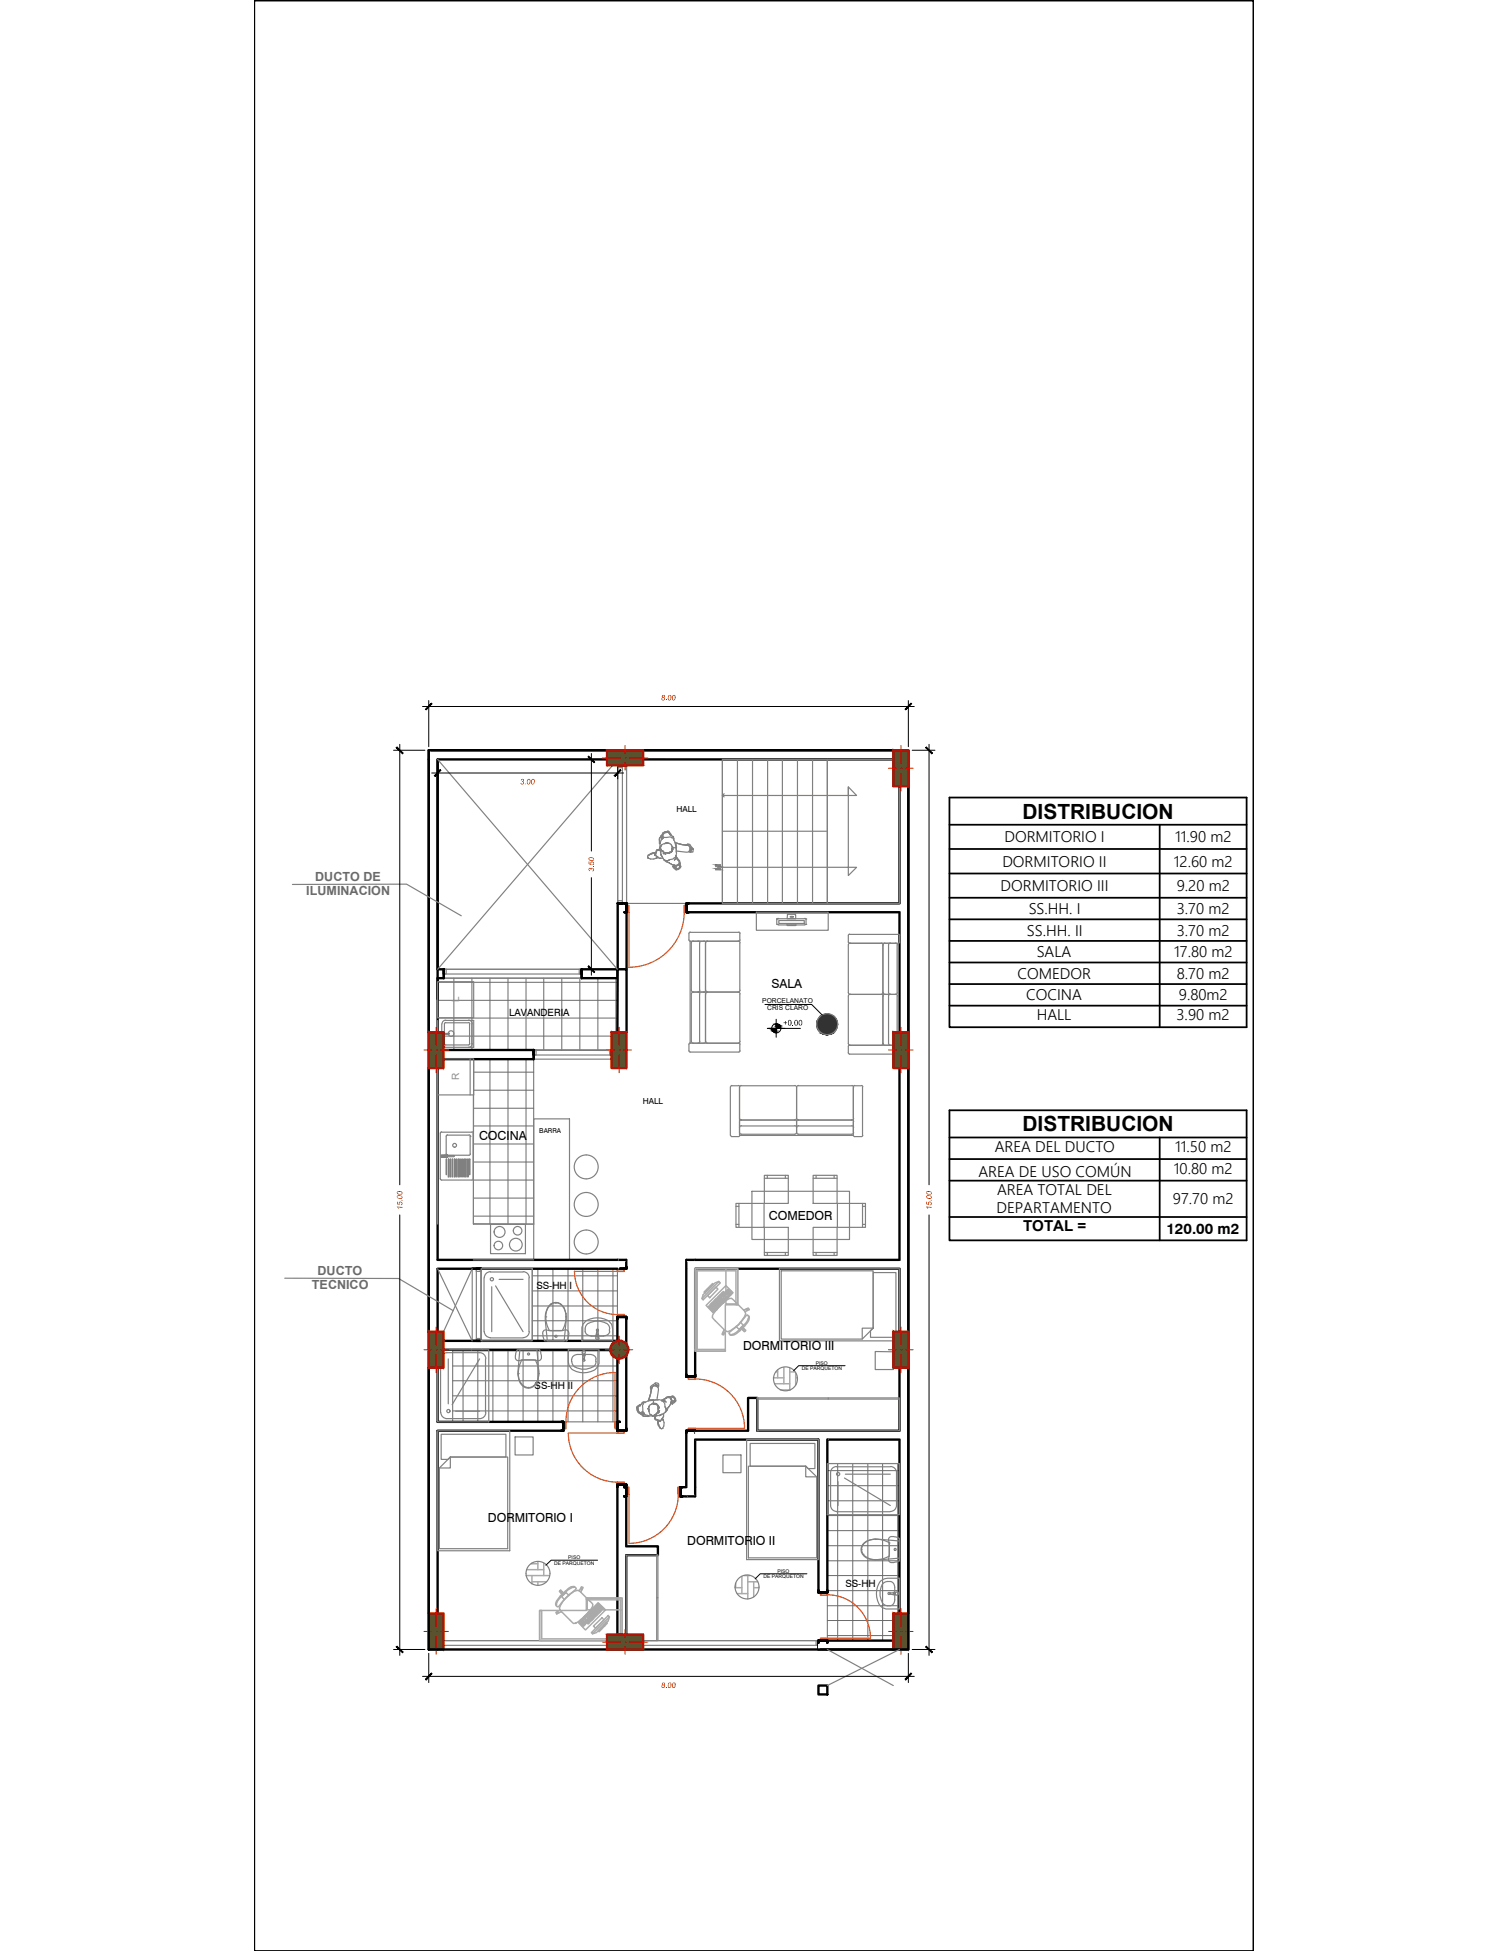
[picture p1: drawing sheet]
<svg xmlns="http://www.w3.org/2000/svg" width="216mm" height="279mm" viewBox="0 0 216 279" stroke-linecap="round" stroke-linejoin="round" font-family="sans-serif">
<defs><g id="words">
<g font-size="3">
<text x="146.4" y="117.2">DISTRIBUCION</text>
<text x="146.4" y="162">DISTRIBUCION</text>
</g>
<g font-size="2.2">
<text x="143.5" y="124.1">DORMITORIO II</text>
<text x="143.8" y="120.6">DORMITORIO I</text>
<text x="168.1" y="124.1">12.60 m2</text>
<text x="168.2" y="120.6">11.90 m2</text>
<text x="143.3" y="127.6">DORMITORIO III</text>
<text x="147.3" y="130.9">SS.HH. I</text>
<text x="168.5" y="127.6">9.20 m2</text>
<text x="168.5" y="130.9">3.70 m2</text>
<text x="147" y="134">SS.HH. II</text>
<text x="148.4" y="137.1">SALA</text>
<text x="168.1" y="137.1">17.80 m2</text>
<text x="168.5" y="134">3.70 m2</text>
<text x="145.7" y="140.2">COMEDOR</text>
<text x="146.9" y="143.3">COCINA</text>
<text x="168.5" y="140.2">8.70 m2</text>
<text x="168.8" y="143.3">9.80m2</text>
<text x="148.4" y="146.1">HALL</text>
<text x="168.4" y="146.1">3.90 m2</text>
<text x="142.4" y="165">AREA DEL DUCTO</text>
<text x="168.2" y="165">11.50 m2</text>
<text x="140.1" y="168.5">AREA DE USO COMÚN</text>
<text x="142.7" y="173.7">DEPARTAMENTO</text>
<text x="142.7" y="171.2">AREA TOTAL DEL</text>
<text x="167.9" y="172.5">97.70 m2</text>
<text x="168.1" y="168.1">10.80 m2</text>
<text x="146.5" y="176.4">TOTAL =</text>
</g>
<text font-size="2.1" x="167" y="176.7">120.00 m2</text>
<g font-size="1.8" fill="#6a6a6a">
<text x="43.9" y="128.2">ILUMINACION</text>
<text x="45.1" y="126.2">DUCTO DE</text>
<text x="44.7" y="184.7">TECNICO</text>
<text x="45.5" y="182.6">DUCTO</text>
</g>
<g font-size="1.8">
<text x="110.4" y="141.5">SALA</text>
<text x="68.6" y="163.2">COCINA</text>
<text x="110.1" y="174.7">COMEDOR</text>
<text x="106.4" y="193.3">DORMITORIO III</text>
<text x="69.8" y="218">DORMITORIO I</text>
<text x="98.4" y="221.2">DORMITORIO II</text>
</g>
<g font-size="1.4" fill="#55f">
<text x="65.7" y="143.5" transform="rotate(-90 65.7 143.5)">L</text>
<text x="65.7" y="154.7" transform="rotate(-90 65.7 154.7)">R</text>
</g>
<g font-size="1.4">
<text x="72.9" y="145.5">LAVANDERIA</text>
<text x="76.8" y="184.5">SS-HH I</text>
<text x="76.5" y="199">SS-HH II</text>
<text x="121" y="227.2">SS-HH</text>
</g>
<g font-size="1.2" fill="#f00">
<text x="94.6" y="100.3">8.00</text>
<text x="74.5" y="112.3">3.00</text>
<text x="85" y="124.8" transform="rotate(-90 85 124.8)">3.50</text>
<text x="57.6" y="173.3" transform="rotate(-90 57.6 173.3)">15.00</text>
<text x="133.4" y="173.3" transform="rotate(-90 133.4 173.3)">15.00</text>
<text x="94.6" y="241.7">8.00</text>
</g>
<g font-size="1.2">
<text x="96.9" y="116.3">HALL</text>
<text x="112.1" y="146.9">+0.00</text>
<text x="92" y="158.1">HALL</text>
</g>
<g font-size="1">
<text x="109.1" y="143.6">PORCELANATO</text>
<text x="109.9" y="144.7">CRIS CLARO</text>
<text x="77.2" y="162.2">BARRA</text>
</g>
<g font-size=".7">
<text x="114.8" y="196.2">DE PARQUETON</text>
<text x="116.8" y="195.4">PISO</text>
<text x="79.3" y="224.1">DE PARQUETON</text>
<text x="81.4" y="223.3">PISO</text>
<text x="109.3" y="226">DE PARQUETON</text>
<text x="111.3" y="225.2">PISO</text>
</g>
</g></defs>
<!-- layer: Dibujo 2D - General -->
<path d="M62.7 150.4l25.7 .1M67.8 175.3h8.6M76.2 181.7h12.2M88.4 193.3l-23.6 .1M128.8 209.6l-.1 25.4" fill="none" stroke="#fff" stroke-width=".14"/>
<g fill="#fff" stroke="#fff" stroke-width=".14">
<path d="M67.8 151.7h8.6l-8.6 23.6zM76.4 151.7l-8.6 23.6h8.6z"/>
<path d="M62.7 140.1h25.7l-25.7 10.3zM62.7 150.4l25.7 .1v-10.4z"/>
<path d="M118.4 209.6v25.4l10.4-25.4zM128.8 209.6l-.1 25.4h-10.3z"/>
<path d="M76.2 192l12.2-10.3v10.3zM76.2 181.7v10.3l12.2-10.3z"/>
<path d="M64.8 203.6l23.6-10.3v10.3zM64.8 193.4v10.2l23.6-10.3z"/>
</g>
<g fill="none" stroke="#dbdbdb" stroke-width=".14">
<path d="M62.7 150.4h.1M62.7 140.1h.1M67.8 151.7h.1M76.4 151.7h.1M88.4 150.5h.1M88.4 140.1h.1M67.8 175.3h.1M76.4 175.3h.1M64.8 193.4h.1M76.2 181.7h.1M76.2 192h.1M88.4 181.7h.1"/>
<path d="M88.4 192h.1M88.4 193.3h.1M64.8 203.6h.1M88.4 203.6h.1M118.4 209.6h.1M128.8 209.6h.1M118.4 235h.1M128.7 235h.1"/>
</g>
<g fill="none" stroke="#6a6a6a" stroke-width=".14">
<path d="M89.7 108.8h13.7v20.6h-13.7zM62.7 140.1h25.7v10.4l-25.7-.1zM62.7 140.7h25.7M62.7 143.3h25.7M62.7 145.8h25.7M62.7 148.4h25.7M65 140.1v10.3M67.6 140.1v10.3M67.8 151.7h8.6v23.6h-8.6zM67.8 153.5h8.6M67.8 156.1h8.6M67.8 158.7h8.6"/>
<path d="M70.1 140.1v10.3M70.1 151.7v23.6M72.7 140.1v10.3M72.7 151.7v23.6M75.3 140.1v10.3M75.3 151.7v23.6M77.9 140.1v10.3M80.4 140.1v10.4M83 140.1v10.4M85.6 140.1v10.4M88.2 140.1v10.4M67.8 166.4h8.6"/>
<path d="M67.8 169h8.6M67.8 171.6h8.6M67.8 174.2h8.6M67.8 161.2h8.6M67.8 163.8h8.6M64.8 193.4l23.6-.1v10.3h-23.6zM64.8 193.5h23.6M64.8 195.6h23.6M64.8 197.7h23.6M64.8 199.9h23.6M66.3 193.4v10.2M68.4 193.4v10.2"/>
<path d="M70.6 193.3v10.3M72.7 193.3v10.3M74.9 193.3v10.3M76.2 181.7h12.2v10.3h-12.2zM76.2 182.7h12.2M76.2 184.9h12.2M76.2 187h12.2M76.2 189.1h12.2M76.2 191.3h12.2M77 181.7v10.3M77 193.3v10.3M79.2 181.7v10.3"/>
<path d="M79.2 193.3v10.3M81.3 181.7v10.3M81.3 193.3v10.3M83.4 181.7v10.3M83.4 193.3v10.3M85.6 181.7v10.3M85.6 193.3v10.3M87.8 181.7v10.3M87.8 193.3v10.3M64.8 202.1h23.6M118.4 209.6h10.4l-.1 25.4h-10.3zM118.4 210.6h10.4"/>
<path d="M118.4 212.8h10.4M118.4 214.9h10.3M118.4 217h10.3M118.4 219.2h10.3M119.9 209.6v25.4M122.1 209.6v25.4M124.2 209.6v25.4M126.4 209.6v25.4M128.5 209.6v25.4M118.4 221.4h10.3M118.4 223.5h10.3M118.4 225.6h10.3"/>
<path d="M118.4 227.8h10.3M118.4 230h10.3M118.4 232.1h10.3M118.4 234.2h10.3"/>
</g>
<g fill="#666" stroke="#666" stroke-width=".14">
<path d="M102.4 123.9l.7 .1v-.1zM102.4 123.9l.7 .1h-.7z"/>
<path d="M102.4 124.4l.7 .1v-.1zM102.4 124.4l.7 .1h-.7z"/>
</g>
<g fill="none" stroke="#808080" stroke-width=".17">
<path d="M62.7 108.8l25.7 30M88.4 108.8l-25.7 30M103.4 119v10.4h15v-20.6h-15v10.2h15M103.4 113.9l.3 .2M103.7 113.7l-.3 .2h19.2l-1.1-1.2v1.2M105.6 108.8v20.6M107.7 108.8v20.6M109.9 108.8v20.6M112 108.8v20.6M114.2 108.8v20.6M116.3 108.8v20.6M118.4 108.8h10.4v20.6h-10.4z"/>
<path d="M121.5 112.7v12.7l1.1-1.2h-19.9M41.9 126.7l16.3-.1 7.8 4.5M102.4 123.9h.7v.1h-.7zM102.4 124.4h.7v.1h-.7zM40.8 183l16.3 .1 7.8 4.6M62.7 181.7l4.9 10.3M67.6 181.7l-4.1 9M118.4 236.2l9.5 5.2M128.8 236.2l-10.4 5.2"/>
<circle cx="118.4" cy="146.7" r="1.5"/>
<circle cx="112.5" cy="197.5" r="1.71"/>
<circle cx="77" cy="225.3" r="1.71"/>
<circle cx="107" cy="227.3" r="1.71"/>
</g>
<g fill="#333" stroke="#333" stroke-width=".14">
<path d="M118 148.1h.8l-.3 .1z"/>
<path d="M118.1 145.2h.6zM118.1 145.2h.6zM118.1 145.2h.6z"/>
<path d="M118.1 145.2l.9 .1zM117.9 145.3l.2-.1 .9 .1zM117.9 145.3h1.1zM117.9 145.3h1.1z"/>
<path d="M117.9 145.3l1.4 .2-.3-.2zM117.6 145.5l.3-.2 1.4 .2zM117.6 145.5h1.7zM117.6 145.5h1.7z"/>
<path d="M117.6 145.5l1.9 .1-.2-.1zM117.3 145.6l.3-.1 1.9 .1zM117.3 145.6h2.2zM117.3 145.6h2.2z"/>
<path d="M117.3 145.6l2.4 .3-.2-.3zM117.3 145.6l2.4 .3h-2.5zM117.2 145.9h2.5zM117.2 145.9h2.5z"/>
<path d="M117.2 145.9l2.6 .2-.1-.2zM117.2 145.9l2.6 .2h-2.8zM117 146.1h2.8zM117 146.1h2.8z"/>
<path d="M117 146.1l2.9 .3-.1-.3zM117 146.1l2.9 .3h-3zM116.9 146.4h3zM116.9 146.4h3z"/>
<path d="M116.9 146.4l3 .3v-.3zM116.9 146.4l3 .3h-3zM116.9 146.7h3zM116.9 146.7h3z"/>
<path d="M116.9 146.7l3 .3v-.3zM116.9 146.7l3 .3h-3zM116.9 147h3zM116.9 147h3z"/>
<path d="M116.9 147l2.9 .2 .1-.2zM116.9 147l2.9 .2h-2.8zM117 147.2h2.8zM117 147.2h2.8z"/>
<path d="M117 147.2l2.7 .3 .1-.3zM117 147.2l2.7 .3h-2.6zM117.1 147.5h2.6zM117.1 147.5h2.6z"/>
<path d="M117.1 147.5l2.4 .2 .2-.2zM117.1 147.5l2.4 .2h-2.2zM117.3 147.7h2.2zM117.3 147.7h2.2z"/>
<path d="M117.3 147.7l2 .2 .2-.2zM117.3 147.7l2 .2h-1.8zM117.5 147.9h1.8zM117.5 147.9h1.8z"/>
<path d="M117.5 147.9l1.6 .1 .2-.1zM117.5 147.9l1.6 .1h-1.4zM117.7 148h1.4zM117.7 148h1.4z"/>
<path d="M117.7 148l1.1 .1 .3-.1zM117.7 148l1.1 .1zM118 148.1h.8zM118 148.1h.8z"/>
<path d="M118.3 148.2h.2zM118 148.1l.5 .1z"/>
</g>
<g fill="none" stroke="#aaa" stroke-width=".21">
<path d="M110.7 197.3h1.5M110.9 198.2h2.2M111.1 196.5h.2M111.3 196.2v1.1M111.7 199.1h1.5M112.2 195.8v2.4M113.1 196.5h.7M113.1 195.9v3.2M113.9 197.3h.2M113.9 196.7v1.6M75.3 225.6h3.4M75.4 224.8h2.5"/>
<path d="M76.1 223.9h.9M76.2 226.5h2M76.2 223.9h.1M76.2 225.6v1.2M77 223.6v1.2M77 226.5v.5M77.9 223.9v1.7M105.2 227.4h1M105.3 226.7v.7M105.5 228.2h1.6M106.2 225.8v2.4M106.6 225.6h.8"/>
<path d="M107.1 226.5h1.4M107.1 225.6v3.4M107.9 227.4h.7M107.9 226.5v2.2"/>
</g>
<path d="M76.4 160.2h5.1v20.2h-5.1z" fill="none" stroke="#808080" stroke-width=".17"/>
<!-- layer: Estructura - Carga -->
<g fill="none" stroke="#fff" stroke-width=".14">
<path d="M61.4 108.8v39M62.7 107.4v1.4M92.1 107.4v1.4M128.8 112.6h1.2M83.3 138.8h5.1M88.4 138.8h1.3M98.3 129.4v1.2M61.4 153h1.3M62.7 140.1h.8M63.5 151.7h12.9M88.4 147.8h1.3M128.8 153v37.7"/>
<path d="M61.4 195.9h1.3M62.7 180.4h25.7M63.5 192h4.1M67.6 193.3h1.3M88.4 188.6v3.4h-19.5M88.4 194.6v10.3M98.3 181.7h30.5M128.8 195.9h1.2M62.7 203.6v1.3M88.4 212.6h1.3M97.4 213v1.3M98.3 213h1.2"/>
<path d="M99.5 206.2h29.3M108.4 200.2v4.7M89.7 222.7h4.5M117.2 228h1.2M118.4 235v1.2M118.4 241.4v1.3"/>
</g>
<g fill="#fff" stroke="#fff" stroke-width=".14">
<path d="M61.4 107.4h1.3v1.4z"/>
<path d="M61.4 107.4l1.3 1.4h-1.3z"/>
<path d="M89.7 180.4v1.3h-1.3z"/>
<path d="M89.7 194v10.9z"/>
<path d="M88.4 180.4h1.3l-1.3 1.3z"/>
<path d="M68.9 192h19.5l-19.5 1.3z"/>
<path d="M98.3 180.4l1.2 1.3h-1.2z"/>
<path d="M98.3 213h1.2v1.3z"/>
<path d="M98.3 213l1.2 1.3h-1.2z"/>
<path d="M98.3 180.4h1.2v1.3z"/>
<path d="M117.2 236.2l1.2-1.2v1.2z"/>
<path d="M117.2 235h1.2l-1.2 1.2z"/>
<path d="M128.8 153h1.2v37.7zM128.8 153v37.7h1.2z"/>
<path d="M130 112.6v35.2h-1.2zM128.8 112.6v35.2l1.2-35.2z"/>
<path d="M130 195.9v35.2h-1.2zM128.8 195.9v35.2l1.2-35.2z"/>
<path d="M62.7 107.4h24.2v1.4zM62.7 107.4v1.4h24.2z"/>
<path d="M92.1 107.4h35.8v1.4zM92.1 107.4v1.4h35.8z"/>
<path d="M61.4 108.8h1.3v39zM61.4 108.8v39h1.3z"/>
<path d="M62.7 195.9v35.2h-1.3zM61.4 195.9v35.2l1.3-35.2z"/>
<path d="M62.7 153v37.7h-1.3zM61.4 153v37.7l1.3-37.7z"/>
<path d="M63.5 150.4h12.9l-12.9 1.3zM63.5 151.7h12.9v-1.3z"/>
<path d="M88.4 129.4h1.3l-1.3 9.4zM89.7 129.4l-1.3 9.4h1.3z"/>
<path d="M89.7 188.6l-.8 3.4h-.5zM88.4 188.6v3.4l1.3-3.4z"/>
<path d="M89.7 188.6l-.8 3.4 .4 .2zM89.7 188.6l-.1 3.9-.3-.3zM89.7 188.6v4z"/>
<path d="M89.7 212.6v21.5h-1.3zM88.4 212.6v21.5l1.3-21.5z"/>
<path d="M88.4 194.6h.5l-.5 10.3zM88.9 194.6l-.5 10.3h1.3z"/>
<path d="M88.9 194.6l.8 10.3-.4-10.5zM89.3 194.4l.3-.3 .1 10.8z"/>
<path d="M62.7 138.8h.8l-.8 1.3zM63.5 138.8l-.8 1.3h.8z"/>
<path d="M83.3 140.1l5.1-1.3v1.3zM83.3 138.8v1.3l5.1-1.3z"/>
<path d="M98.3 129.4h30.5v1.2zM98.3 129.4v1.2h30.5z"/>
<path d="M68.9 193.3l18.7-.8-.2 .4zM68.9 193.3h18.4l.1-.4z"/>
<path d="M68.9 193.3l19.5-1.3-.4 .2zM68.9 193.3l18.7-.8 .4-.3z"/>
<path d="M63.5 193.3l4.1-1.3v1.3zM63.5 192v1.3l4.1-1.3z"/>
<path d="M62.7 181.7l25.7-1.3v1.3zM62.7 180.4v1.3l25.7-1.3z"/>
<path d="M88.4 138.8h1.3l-1.3 9zM89.7 138.8l-1.3 9h1.3z"/>
<path d="M99.5 181.7v15.4h-1.2zM98.3 181.7v15.4l1.2-15.4z"/>
<path d="M98.3 204.9h1.2l-1.2 8.1zM99.5 204.9l-1.2 8.1h1.2z"/>
<path d="M99.5 180.4h29.3l-29.3 1.3zM99.5 181.7h29.3v-1.3z"/>
<path d="M117.2 241.4l1.2 1.3h-1.2zM117.2 241.4l1.2 1.3v-1.3z"/>
<path d="M118.4 235h9.5v1.2zM118.4 235v1.2h9.5z"/>
<path d="M67.6 192h1.3l-1.3 1.3zM68.9 192l-1.3 1.3h1.3z"/>
<path d="M99.5 204.9h29.3l-29.3 1.3zM99.5 206.2h29.3v-1.3z"/>
<path d="M62.7 203.6h17.9v1.3zM62.7 203.6v1.3h17.9z"/>
<path d="M97.4 213h.9v1.3zM97.4 213v1.3h.9z"/>
<path d="M117.2 206.2h1.2l-1.2 21.8zM118.4 206.2l-1.2 21.8h1.2z"/>
<path d="M107.1 200.2l1.3 4.7h-1.3zM107.1 200.2l1.3 4.7v-4.7z"/>
<path d="M89.7 221.4h4.5l-4.5 1.3zM89.7 222.7h4.5v-1.3z"/>
</g>
<g fill="none" stroke="#dbdbdb" stroke-width=".14">
<path d="M61.4 107.4h.1M61.4 108.8h.1M62.7 107.4h.1M62.7 108.8h.1M86.9 108.8h.1M86.9 107.4h.1M92.1 107.4h.1M92.1 108.8h.1M127.9 108.8h.1M127.9 107.4h.1M128.8 112.6h.1M130 112.6h.1"/>
<path d="M62.7 138.8h.1M63.5 138.8h.1M83.3 138.8h.1M88.4 138.8h.1M88.4 129.4h.1M89.7 138.8h.1M89.7 129.4h.1M98.3 129.4h.1M98.3 130.6h.1M128.8 130.6h.1M128.8 129.4h.1M61.4 147.8h.1"/>
<path d="M61.4 153h.1M62.7 147.8h.1M62.7 153h.1M62.7 140.1h.1M63.5 151.7h.1M63.5 150.4h.1M63.5 140.1h.1M76.4 151.7h.1M76.4 150.4h.1M83.3 140.1h.1M88.4 140.1h.1M88.4 147.8h.1"/>
<path d="M89.7 147.8h.1M128.8 153h.1M128.8 147.8h.1M130 153h.1M130 147.8h.1M61.4 195.9h.1M61.4 190.7h.1M62.7 195.9h.1M62.7 190.7h.1M62.7 180.4h.1M62.7 181.7h.1M63.5 192h.1"/>
<path d="M63.5 193.3h.1M67.6 192h.1M67.6 193.3h.1M68.9 192h.1M68.9 193.3h.1M87.3 193.3h.1M87.4 192.9h.1M87.6 192.5h.1M88 192.2h.1M88.4 181.7h.1M88.4 188.6h.1M88.4 192h.1"/>
<path d="M88.4 194.6h.1M88.4 180.4h.1M88.9 192h.1M88.9 194.6h.1M89.3 192.2h.1M89.3 194.4h.1M89.6 192.5h.1M89.6 194.1h.1M89.7 181.7h.1M89.7 180.4h.1M89.7 188.6h.1M89.7 192.6h.1"/>
<path d="M89.7 194h.1M98.3 180.4h.1M98.3 181.7h.1M98.3 197.1h.1M99.5 181.7h.1M99.5 197.1h.1M99.5 180.4h.1M128.8 190.7h.1M128.8 195.9h.1M128.8 181.7h.1M128.8 180.4h.1M130 190.7h.1"/>
<path d="M130 195.9h.1M62.7 203.6h.1M62.7 204.9h.1M80.6 204.9h.1M80.6 203.6h.1M88.4 212.6h.1M88.4 204.9h.1M89.7 212.6h.1M89.7 204.9h.1M97.4 213h.1M97.4 214.3h.1M98.3 213h.1"/>
<path d="M98.3 204.9h.1M98.3 214.3h.1M99.5 213h.1M99.5 204.9h.1M99.5 214.3h.1M99.5 206.2h.1M107.1 200.2h.1M107.1 204.9h.1M108.4 204.9h.1M108.4 200.2h.1M117.2 206.2h.1M118.4 206.2h.1"/>
<path d="M128.8 206.2h.1M128.8 204.9h.1M61.4 231.1h.1M62.7 231.1h.1M88.4 234.1h.1M89.7 234.1h.1M89.7 222.7h.1M89.7 221.4h.1M94.2 222.7h.1M94.2 221.4h.1M117.2 236.2h.1M117.2 235h.1"/>
<path d="M117.2 228h.1M118.4 235h.1M118.4 236.2h.1M118.4 228h.1M127.9 236.2h.1M127.9 235h.1M128.8 231.1h.1M130 231.1h.1M117.2 241.4h.1M117.2 242.7h.1M118.4 242.7h.1M118.4 241.4h.1"/>
</g>
<g fill="none" stroke="#000" stroke-width=".34">
<path d="M86.9 108.8h-24.2v30h.8v1.3h-.8v7.7M86.9 107.4h-25.5v40.4M88.4 109.6h1.3M92.1 107.4h35.8M92.1 108.8h35.8M128.8 112.6v16.8h-30.5M130 112.6v35.2M83.3 138.8h5.1v1.3h-5.1zM89.4 129.4h.3v1.2h-.3M89.7 129.4h-1.3v9.4h1.3v-8.2M98.3 130.6h30.5v17.2M98.6 129.4h-.3v1.2h.3"/>
<path d="M61.4 153v37.7M62.7 153v27.4h27v1.3M63.5 150.4h12.9v1.3h-12.9M87.6 150.4v1.3M88.4 147.8v-9h1.3v9M128.8 153v27.4h-30.5v16.7M130 153v37.7M61.4 195.9v35.2M62.7 195.9v7.7h17.9M63.5 193.3h23.8M67.6 181.7h1.3M88.4 181.4v.3h1.3v-.3"/>
<path d="M88.4 188.9v-.3h1.3v.3M88.4 188.6v3.4h-24.9M88.4 181.7h-25.7v9M88.4 194.6v9M89.7 188.6v4M89.7 194v10.9M98.3 196.9v.2h1.2v-.2M128.8 195.9v9h-20.4v-4.7h-1.3v4.7h-7.6M128.8 190.7v-9h-29.3v15.4M130 195.9v35.2M80.3 203.6h.3v1.3h-.3M80.6 204.9h-17.9v26.2"/>
<path d="M88.4 204.6v.3h1.3v-.3M88.4 212.9v-.3h1.3v.3M88.4 212.6v21.5M88.7 203.6h-.3v1.3h.3M89.4 213h.3v1.3h-.3M89.7 214.3v7.1h4.5v1.3h-4.5v11.4M89.7 212.6v.4M97.4 214.3h2.1v-8.1h17.7v21.8M97.7 213h-.3v1.3h.3M98.3 205.2v-.3h1.2v.3M98.3 204.9v8.1h-.9M62.7 235v1.2"/>
<path d="M117.2 235v1.2h10.7v-1.2h-9.5v1.2M117.2 235.2v-.2h1.2v.2M117.2 227.8v.2h1.2v-.2M118.4 228v-21.8h10.4v24.9M117.2 241.4h1.2v1.3h-1.2z"/>
</g>
<g fill="none" stroke="#808080" stroke-width=".17">
<path d="M88.4 109.6h.7v.3h-.7zM88.4 109.6v19.8M89.1 109.6v19.8M89.7 109.6v19.8M63.5 138.8h.4v.7h-.4zM63.5 138.8h19.8M63.5 139.5h19.8M82.9 138.8h.4v.7h-.4zM88.4 129h.7v.4h-.7zM63.5 140.1h19.8M76.4 150.4h.4v.7h-.4zM76.4 150.4h11.2"/>
<path d="M76.4 151.7h11.2M76.4 151.1h11.2M87.3 150.4h.3v.7h-.3zM67.6 181.7v10.3M68.2 181.7h.7v.4h-.7zM68.2 191.7h.7v.3h-.7zM68.2 181.7v10.3M68.9 181.7v10.3M62.7 235h.3v.6h-.3zM62.7 235h54.5M62.7 236.2h54.5M62.7 235.6h54.5"/>
<path d="M116.8 235h.4v.6h-.4zM118.4 235h.4v.6h-.4zM118.4 235h9.5M118.4 236.2h9.5M118.4 235.6h9.5M127.6 235h.3v.6h-.3z"/>
</g>
<path d="M88.6 109.6l-.2 .2M89.1 109.7l-.2 .2M82.9 139.2l.3 .3M83.1 138.8l.2 .1M76.4 150.8l.2 .3M76.5 150.4l.3 .2M68.2 182v.1M68.5 181.7l.3 .4M68.7 191.7l.2 .1M62.7 235l.3 .3M118.4 235.1l.4 .3M127.6 235.1l.3 .3" fill="none" stroke="#fc9" stroke-width=".14"/>
<path d="M89.1 109.6h-.7h1.3M63.5 139.5v-.7v1.3M83.3 139.5v-.7v1.3M89.1 129.4h-.7h1.3M76.4 151.1v-.7v1.3M87.6 151.1v-.7v1.3M67.6 192h1.3h-.7M67.6 181.7h1.3h-.7M62.7 235.6v-.6v1.2M117.2 235.6v-.6v1.2M118.4 235.6v-.6v1.2M127.9 235.6v-.6v1.2" fill="none" stroke="#000" stroke-width=".34"/>
<g fill="none" stroke="#f60" stroke-width=".17">
<path d="M90 130.6v8M98 130.6a7.9 7.9 0 0 1-7.9 7.9M82.2 182.1h6.2M82.3 182.1a6.2 6.2 0 0 0 6.1 6.2M88.1 196.6v7M88.1 196.6a7 7 0 0 0-7.1 7M99.5 197.5a7 7 0 0 1 7.1 7M81.4 205.2h7M81.4 205.2a7 7 0 0 0 7 7.1M97.1 214a7 7 0 0 1-7 7l-.1-7M99.5 204.6h7.1M118.4 234.6h6.2"/>
<path d="M118.5 228.4a6.2 6.2 0 0 1 6.1 6.2"/>
</g>
<g fill="none" stroke="#f60" stroke-width=".21">
<path d="M89.7 129.7h.3v.9h-.3zM98 129.7h.3v.9h-.3zM88.4 188.3h1v.3h-1zM88.4 181.7h1v.4h-1zM98.6 197.1h.9v.4h-.9zM80.6 203.6h.4v1h-.4zM88.1 203.6h.3v1h-.3zM88.4 212.3h1v.3h-1zM88.4 204.9h1v.3h-1zM89.7 213h.3v1h-.3zM97.1 213h.3v1h-.3zM98.6 204.6h.9v.3h-.9z"/>
<path d="M117.5 228h.9v.4h-.9zM117.5 234.6h.9v.4h-.9z"/>
</g>
<g fill="none" stroke="#000" stroke-width=".34">
<path d="M89.4 129.4h.3v1.2v-1.2zM89.4 130.6h.3h-.3M98.3 129.4v1.2v-1.2h.3zM98.6 130.6h-.3h.3M88.4 188.6h1.3v.3v-.3zM88.4 188.9v-.3v.3M88.4 181.7h1.3v-.3v.3zM88.4 181.4v.3v-.3M98.3 196.9v.2h1.2h-1.2zM99.5 196.9v.2v-.2M80.3 203.6h.3h-.3M80.6 203.6v1.3h-.3h.3z"/>
<path d="M88.4 212.6h1.3v.3v-.3zM88.4 212.9v-.3v.3M88.4 204.9h1.3v-.3v.3zM88.4 204.6v.3v-.3M88.4 203.6v1.3h.3h-.3zM88.7 203.6h-.3h.3M89.4 213h.3h-.3M89.7 213v1.3h-.3h.3zM97.4 213v1.3h.3h-.3zM97.7 213h-.3h.3M98.3 204.9h1.2h-1.2v.3zM99.5 205.2v-.3v.3"/>
<path d="M117.2 227.8v.2h1.2h-1.2zM117.2 235h1.2h-1.2v.2zM118.4 227.8v.2v-.2M118.4 235.2v-.2v.2"/>
</g>
<g fill="#5a512e" stroke="#5a512e" stroke-width=".14">
<path d="M127.9 231.1l2.1 5.1v-5.1zM127.9 231.1l2.1 5.1h-2.1z"/>
<path d="M61.4 231.1l2.1 5.1v-5.1zM61.4 231.1l2.1 5.1h-2.1z"/>
<path d="M88.5 192l.5 .1zM88.3 192.1h.7z"/>
<path d="M88.3 192.1l.9 .1zM88.1 192.2l.2-.1 .9 .1z"/>
<path d="M88.1 192.2l1.3 .1-.2-.1zM87.8 192.3l.3-.1 1.3 .1z"/>
<path d="M87.8 192.3l1.8 .1-.2-.1zM87.8 192.3l1.8 .1h-1.9z"/>
<path d="M87.7 192.4l2 .2-.1-.2zM87.7 192.4l2 .2h-2.2z"/>
<path d="M87.5 192.6l2.3 .2-.1-.2zM87.5 192.6l2.3 .2h-2.4z"/>
<path d="M87.4 192.8l2.5 .3-.1-.3zM87.4 192.8l2.5 .3h-2.5z"/>
<path d="M87.4 193.1l2.5 .2v-.2zM87.4 193.1l2.5 .2h-2.6z"/>
<path d="M87.3 193.3l2.6 .2v-.2zM87.3 193.3l2.6 .2h-2.5z"/>
<path d="M87.4 193.5l2.4 .3 .1-.3zM87.4 193.5l2.4 .3h-2.4z"/>
<path d="M87.4 193.8l2.3 .2 .1-.2zM87.4 193.8l2.3 .2h-2.2z"/>
<path d="M87.5 194l2.1 .2 .1-.2zM87.5 194l2.1 .2h-1.9z"/>
<path d="M87.7 194.2l1.7 .1 .2-.1zM87.7 194.2l1.7 .1h-1.6z"/>
<path d="M87.8 194.3l1.4 .1 .2-.1zM87.8 194.3l1.4 .1h-1.1z"/>
<path d="M88.1 194.4l.9 .1 .2-.1zM88.1 194.4l.9 .1z"/>
<path d="M88.3 194.5h.7zM88.3 194.5l.4 .1z"/>
<path d="M127.9 107.4l2.1 5.2v-5.2zM127.9 107.4l2.1 5.2h-2.1z"/>
<path d="M127.9 190.7l2.1 5.2v-5.2zM127.9 190.7l2.1 5.2h-2.1z"/>
<path d="M61.4 190.7l2.1 5.2v-5.2zM61.4 190.7l2.1 5.2h-2.1z"/>
<path d="M127.9 147.8l2.1 5.2v-5.2zM127.9 147.8l2.1 5.2h-2.1z"/>
<path d="M61.4 147.8l2.1 5.2v-5.2zM61.4 147.8l2.1 5.2h-2.1z"/>
<path d="M86.9 107.4l5.2 2.2v-2.2zM86.9 107.4l5.2 2.2h-5.2z"/>
<path d="M86.9 234.1l5.2 2.1v-2.1zM86.9 234.1l5.2 2.1h-5.2z"/>
<path d="M87.5 147.8l2.2 5.2v-5.2zM87.5 147.8l2.2 5.2h-2.2z"/>
</g>
<g fill="none" stroke="#a80f02" stroke-width=".34">
<path d="M86.9 107.4h5.2v2.2h-5.2zM127.9 107.4h2.1v5.2h-2.1zM61.4 147.8h2.1v5.2h-2.1zM87.5 147.8h2.2v5.2h-2.2zM127.9 147.8h2.1v5.2h-2.1zM61.4 190.7h2.1v5.2h-2.1zM127.9 190.7h2.1v5.2h-2.1zM61.4 231.1h2.1v5.1h-2.1zM86.9 234.1h5.2v2.1h-5.2zM127.9 231.1h2.1v5.1h-2.1z"/>
<circle cx="88.7" cy="193.3" r="1.29"/>
</g>
<g fill="none" stroke="#f00" stroke-width=".14">
<path d="M86.2 108.5h2.6M89.5 108.5h.1M89.5 106.8v1.1M89.5 109.2v1.1M90.2 108.5h2.6M127.2 110h1.1M129 110h.1M129 106.8v2.5M129 110.7v2.6M129.7 110h1M60.7 150.4h1.1M62.4 150.4h.1"/>
<path d="M62.4 147.1v2.6M62.4 151.1v2.5M63.1 150.4h1.1M86.9 150.4h1M88.6 150.4h.1M88.6 147.1v2.6M88.6 151.1v2.5M89.3 150.4h1.1M127.2 150.4h1.1M129 150.4h.1M129 147.1v2.6M129 151.1v2.5"/>
<path d="M129.7 150.4h1M60.7 193.3h1.1M62.4 193.3h.1M62.4 190v2.6M62.4 194v2.6M63.1 193.3h1.1M86.7 193.3h1.2M88.6 193.3h.1M88.6 191.3v1.3M88.6 194v1.3M89.3 193.3h1.3M127.2 193.3h1.1"/>
<path d="M129 193.3h.1M129 190v2.6M129 194v2.6M129.7 193.3h1M60.7 233.6h1.1M62.4 233.6h.1M62.4 230.4v2.6M62.4 234.3v2.6M63.1 233.6h1.1M86.2 235.2h2.6M89.5 235.2h.1M89.5 233.4v1.1"/>
<path d="M89.5 235.8v1.1M90.2 235.2h2.6M127.2 233.6h1.1M129 233.6h.1M129 230.4v2.6M129 234.3v2.6M129.7 233.6h1"/>
</g>
<g fill="none" stroke="#808080" stroke-width=".17">
<path d="M94.6 119.8l-.2 .2v.3v-.3M94.8 119.6l-.2 .3M94.8 119.9v.2l.2-.2 1-.1 .4 .3M94.9 119.9l-.2 .2-.1-.1M95 119.4l-.1 .2M95 119.3l-.2 .2v.4M95 119.7l-.2 .4M95 119.2h.1M95.2 119.3l.5-.1-.5 .1-.3 .2-.1 .5M95.2 119.1h.1M95.6 119.1l-.4 .1h.6l.3 .4M95.6 119l-.5 .2"/>
<path d="M95.7 119.3l.3 .2M95.8 119.2h-.6l-.2 .2M96 119.4l-.4-.4-.5 .2-.2 .1-.1 .4M96 119.6l-.1-.1 .2 .1M96.1 119.6l.3 .3M96.2 119.8h.2v.1M96.4 119.9v.2M92.7 122.7l.1 .2M93.2 122.3l-.4 .2 .2-.1M93.3 122.2h.1M93.5 122.2h.1M93.7 122.1a1.12 1.12 0 0 0-1 .5l.1 .3a1.25 1.25 0 0 0 1.4-.1l-.2 .1 .2-.1"/>
<path d="M93.8 122.4l.1-.2-.1 .2M93.9 122l-.7 .3 .3-.1M94.1 122.8h-.1M94.3 121.7l-.3 .1-.2 .7 .6 .4h.2M94.4 120.5v-.2v.5h.1M94.5 121.5v-.2v.3l-.4 .1h.1M94.5 121.7l-.4 .1-.2 .7 .5 .4h.2M94.5 121.5v.2M94.5 120.8v.5M94.5 121.6v.2h-.3M94.6 121.5v.2M94.6 122l-.1-.3 .2 .8"/>
<path d="M94.6 122.3v.1v-.1M94.6 122.9h.4M94.7 121.7v.1l.4 .3M94.7 122.5l-.1-.1 .2 .3M94.7 121l-.1 .4 .1 .3M94.7 121l-.1 .2zM94.7 122.5l.4 .7 .3 .2M94.7 122.5l.1 .2M94.7 121.8l.2 .1-.2-.1M94.8 120l-.3 .8v-.1M94.9 121.9l.1 .1M94.9 120.1l.1-.2-.2 .2"/>
<path d="M95 122v.2v-.2v.2l.3 .1-.3-.1zM95 122.1h.3M95.1 122.1h.1M95.1 122.1h.4M95.1 123.1l.4 .2M95.2 120.8h.1M95.2 123.2l.2 .2h.1M95.4 120.7l.5 .1h-.1M95.4 120.7l-.7 .3M95.4 120.7h.1M95.4 122.1h.3M95.4 123.3l.1 .1"/>
<path d="M95.5 123.3l.3-.2zM95.5 120.7l-.2 .1M95.5 120.7l-.1 .1M95.5 122.1h.1M95.5 120.7a.63 .63 0 0 1 .7 .8M95.5 120.7h.1M95.5 123.4l.6 .3M95.6 122.1h.1M95.7 120.8h.1M95.7 122.3l.5-.3 .1-.3-.1 .3zM96.1 123.7l.1 .1 .4 .1h-.1M96.1 121.1l.3 .3h.4"/>
<path d="M96.2 121.8v-.1l-.1 .3-.4 .1M96.2 121.6v-.1v.2M96.2 121.7v.1M96.2 121.7h.1M96.3 123.8l.2 .2h.3h-.3M96.3 121.7h.1M96.3 121.3l.1 .1-.1 .3M96.4 123.8v.1M96.4 124l.4 .2M96.4 120.2l.2 .4 .2 .8M96.4 120.1v.2M96.5 124l.1 .3"/>
<path d="M96.6 124.3l.2 .1M96.6 120.7a.91 .91 0 0 1 .2 .8v.5M96.7 120.7l1.9 .4M96.7 122.6l.1 .1M96.7 123v.1M96.8 121.4l.1 .8-.1 .4M96.8 122.7l-.4 .3-.9 .3M96.8 122.7l-.2 .5 .2-.3M96.8 122.5v.3M96.8 122.7v.3M96.8 122.5l.3 .7-.1-.1M96.8 122.5v.1"/>
<path d="M96.8 122.9v.1M96.9 124h.2h-.2M96.9 122.8l.3 .5v.3l-.4 .4h-.4M96.9 122.9h.1M97.1 123.1l.2 .2-.1 .5-.4 .2h-.4M97.2 124.3v.1M97.2 123.8l-.4 .2M97.3 124.2l-.1 .1-.3 .1-.3-.1M97.3 124h.1M97.3 123.5v.7M97.3 124.1h.1M97.4 123.9a.45 .45 0 0 1 0 .5 .45 .45 0 0 1-.5 .1l-.1 .1-.3-.2-.2-.3h.2"/>
<path d="M98.4 121l.2-.1-.3 .1 .1-.1h.3l.3 .4a.45 .45 0 0 1 .1 .7h-.3M98.5 120.9h.1M98.6 121.1l-2-.4 2.1 .5M98.7 121.2l.1 .3-.2 .5-1.8-.1M98.7 121.2a.58 .58 0 0 1 .2 .7M98.8 134.8h6.9M98.8 134.8v14.6h6.9M98.8 133.5h6.9M98.8 133.5l-.2 .2v.9l.2 .2M98.9 121.9v.1h-.3M98.9 121.6v.1v-.1M98.9 121.7v.1v-.1"/>
<path d="M98.9 121.6v.3M99 135v6.8v.1l.3 .2h-.2l-.1 .2M99.2 121.5v.2v-.2M99.3 134.7l-.3 .2v.1M99.9 134.7l.3 .2v.1M100.2 135v6.8M100.8 134.7l.1 .1 .1 .2M101 135v6.8v.1l.3 .2h-.2l-.1 .2M101.3 134.7l-.3 .2v.1M105.7 134.7l.1 .1 .2 .2M105.8 133.5l.2 .2M105.9 133.7v.9"/>
<path d="M105.9 135v6.8M106 134.6l-.2 .2M108.3 130.6h10.3v2.6h-10.3zM111.2 131.6v.8M111.3 132.4h.1M111.3 131.6h.1M111.3 132.4h.2M111.5 132.5h3.7M111.5 131.6h3.7M111.5 131.5l-.2 .1M111.5 131.8h3.6v.4h-3.6zM112.7 132.4l.1 .1h1"/>
<path d="M112.7 130.9h1.2v.7h-1.2zM113.1 131.3h.5zM114 132.4l-.1 .1M115.2 131.5l.2 .1M115.4 132.4h.1M115.4 131.6h.1M115.4 132.4h-.2M115.4 131.6v.8M121.6 135.1h7v14.6h-7M121.6 133.8h7M121.6 133.8l-.1 .2v.9l.1 .2M121.7 135l-.2 .2v.1v6.9"/>
<path d="M126.2 135l.2 .2v.1M126.7 135l-.3 .2v.1v6.9M127.5 135l-.3 .2v.1v6.9M128.2 135l.2 .2 .1 .1M128.4 135.3v6.9M128.6 133.8l.2 .2M128.8 134v.9M128.8 134.9l-.2 .2M62.6 148v.1M62.7 151.6h5.1v5.2h-5.1zM62.7 140.6h5.1v5.2h-5.1zM62.7 146.1v3.9"/>
<path d="M62.7 156.8v18.5M63 147.9h.3v.1h-.3zM63 148.1h.3v.1h-.3zM63.2 146.6v2.9M63.3 149.5l.1 .2 .4 .3M63.6 146.6v2.9l.2 .1M63.8 146.1h4v3.9h-4M63.8 149.6h3.3M63.8 146.5h3.3M63.8 146.1l-.4 .3-.1 .2M63.8 146.4l-.2 .2M64.3 148h-1.7h.4v-.1h-.6v.3h.6v-.1h-.4h1.7"/>
<path d="M64.3 148v.1M67.1 146.1l.2 .1 .3 .4M67.1 146.4l.2 .2M67.2 146.6v2.9M67.3 149.5l-.2 .1M67.3 151.6v5.2M67.6 146.6v2.9M67.6 149.5l-.1 .2-.4 .3M67.8 156.8v18.5h8.6M98.6 150.5l.2 .2h6.9M98.6 149.6v.9M98.8 149.4l-.2 .1"/>
<path d="M99 142.4v6.7M99 149.1l.1 .3h.2M99.2 142.1h1.6M100.2 142.4v6.7M100.2 141.8l-.1 .2-.2 .1h.2l.1 .2M100.2 149.1l-.1 .3h-.2M101 142.4v6.7M101 149.1l.1 .3h.2M101 141.8l-.1 .2-.1 .1h.1l.1 .2M101 149.1l-.1 .3h-.1M101.3 142.1h4.4M104.6 155.7v6.9"/>
<path d="M104.8 155.5h.9M104.8 155.4l-.2 .2M105.7 155.4l.2 .2M105.8 149.4l.2 .1M105.9 155.7v6.9h16.3v-6.9M105.9 142.4v6.7M105.9 149.6v.9M106 141.8l-.2 .2-.1 .1h.1l.2 .2M106 149.1l-.2 .3h-.1M106 150.5l-.2 .2M106.1 155.5h7.6M106.2 155.4l-.3 .2v.1"/>
<path d="M113.8 155.4l.1 .1 .1 .2M114 155.7v4.4M114.3 155.5h7.6M114.3 155.4l-.2 .2-.1 .1M121.5 142.7v6.7M121.5 149.9v.9M121.5 142.1v.2l.2 .1M121.5 149.4l.1 .3h.1M121.5 150.8l.1 .2M121.6 151h7M121.6 149.6l-.1 .2M121.7 142.4l-.2 .1v.1"/>
<path d="M121.9 155.4l.2 .1 .1 .2M122.3 155.5h1M122.4 155.4l-.2 .2M123.3 155.4l.2 .2M123.5 155.7v6.9M126.2 142.4l.2 .1v.1M126.4 142.7v6.7M126.4 142.1v.2l.3 .1h1.5M126.4 149.4l.1 .3h.2M126.4 142.1l-.1 .3h-.1h-4.5M126.4 149.4l-.1 .3h-.1M126.7 142.4l-.3 .1v.1"/>
<path d="M127.2 142.7v6.7M127.2 142.1v.2l.3 .1M127.2 149.4l.1 .3h.2M127.5 142.4l-.3 .1v.1M128.2 142.4l.2 .1 .1 .1M128.4 142.7v6.7M128.5 142.1l-.1 .2-.2 .1M128.5 149.4l-.1 .2-.2 .1M128.6 149.6l.2 .2M128.8 149.9v.9M128.8 150.8l-.2 .2M63 162.3v6.5"/>
<path d="M63 168.8l.2 .2h4.4l.2-.2M63.2 162.1h4.4M63.2 162.1l-.2 .2M63.3 165.5v.1M63.8 165.4h.3v.1h-.3zM63.8 165.7h.3h-.3zM63.9 166v2.2zM64.1 162.6h3M64.1 162.5l-.2 .2v2.5l.2 .2M64.2 166v2.6zM64.4 166l.1 2.6zM64.7 166l.1 2.6z"/>
<path d="M65 165.6v-.1h-1.7h.4v-.1h-.5v.3h.5h-.4h1.7M65 166l.1 2.6zM65.3 166v2.6zM65.6 166v2.6zM65.8 166l.1 2.6zM66.1 166l.1 2.6zM66.4 166l.1 2.6zM66.7 166v2.6zM67 166v2.6zM67.2 162.5l.2 .2M67.2 166l.1 2.2zM67.3 162.7v2.6"/>
<path d="M67.4 165.2l-.2 .2h-3.1M67.6 162.1l.2 .2M67.7 162.3v6.5M70.2 175.3h5v4.2h-5zM104.6 162.6l.2 .2M104.8 162.8h.9M105.4 172.3h4v3.5h-4zM105.4 172.8h.4M105.4 175.3h.4M105.8 172.3v3.5M105.9 160.1l.1 .3h.2M105.9 162.2l.1 .2h.2"/>
<path d="M105.9 162.6l-.2 .2M106.1 160.4h7.6M106.1 162.4h7.6M106.1 161.2h7.6M106.2 160.4l-.3 .1v.1M106.2 161.2l-.3 .1v.2M107.7 170.6h13.9v6.9h-13.9zM109.4 168.3h3.5v4h-3.5zM109.4 175.8h3.5v4h-3.5zM109.4 168.7h3.5M109.4 179.4h3.5M109.9 168.3v.4"/>
<path d="M109.9 179.4v.4M112.4 168.3v.4M112.4 179.4v.4M113.8 160.4h.1l.1 .2 .1-.1 .2-.1M113.8 161.2h.1l.1 .3 .1-.2 .2-.1M114 160.7v1.5M114 160.1l.2 .3h.1M114 162.2l.2 .2h.1M114 160.1l-.1 .3h-.1M114 162.2l-.1 .2h-.1M114.3 160.4h7.6M114.3 162.4h7.6"/>
<path d="M114.3 161.2h7.6M116.4 168.3h3.4v4h-3.4zM116.4 175.8h3.4v4h-3.4zM116.4 168.7h3.4M116.4 179.4h3.4M116.8 168.3v.4M116.8 179.4v.4M119.4 168.3v.4M119.4 179.4v.4M119.9 172.3h4v3.5h-4zM121.9 160.4h.2l.1 .2M121.9 161.2h.2l.1 .3"/>
<path d="M122.2 162.6l.2 .2M122.2 160.1l-.1 .3h-.2M122.2 162.2l-.1 .2h-.2M122.3 162.8h1M123.5 172.3v3.5M123.5 172.8h.4M123.5 175.3h.4M123.5 162.6l-.2 .2M62.7 193.3h7.3v10.3h-7.3zM63.1 194.6v7.7M64 193.7h4.7M64 193.7a.87 .87 0 0 0-.9 .9"/>
<path d="M64.2 194.6v6.4M67.8 180.4h8.6M68.7 194.6l-4 6.6M68.7 193.7a.87 .87 0 0 1 .9 .9M68.9 181.7h7.3v10.3h-7.3zM69.3 183v7.7M69.3 190.7a.87 .87 0 0 0 .9 .9M69.5 194.6v7.7M70.2 182.2h4.7M70.2 191.6h4.7M70.2 182.1a.87 .87 0 0 0-.9 .9M70.4 184.3v6.4"/>
<path d="M71 184.2l3.9 6.5M71.5 183.2h3.4M74 193.3h3.3l.1 .5a.61 .61 0 0 1 0 .8 .61 .61 0 0 1-.7 .2h-2.1a.55 .55 0 0 1-.8-.3v-.7zM74.4 193.3h2.5l.2 3a2.3 2.3 0 0 1-1.1 2.5 1.5 1.5 0 0 1-1.8-1.6l-.1-.4zM74.7 194.8a3.1 3.1 0 0 0 .3 3.7M74.7 194.8h1.9M74.9 182.1a.87 .87 0 0 1 .9 .9M75 198.5l.7 .2 .7-.2M75.7 183v7.7M75.8 190.7a.87 .87 0 0 1-.9 .9M76.6 194.8a3.1 3.1 0 0 1-.2 3.7M77.9 190.5h.3a8 8 0 0 0 2.9 0 .79 .79 0 0 1 .2 1.1l-.1 .4h-3.2l-.2-.5a.87 .87 0 0 1 .1-1z"/>
<path d="M78.6 187a1.3 1.3 0 0 1 1.4-.4 1.3 1.3 0 0 1 .9 1.1l.1 .4 .1 .9-.3 3h-2.4l-.3-3a2.91 2.91 0 0 1 .5-2zM78.6 190.5h1.9M79.6 186.6a1.76 1.76 0 0 1 1.4 2l-.1 1.2-.4 .7M79.6 186.6a1.75 1.75 0 0 0-1.4 2v.8l.4 1.1M81.4 193.3h4.4v1.7a1.7 1.7 0 0 1-1.7 1.6 2.51 2.51 0 0 1-2.5-.9l-.2-.7zM81.8 194.6v.4M81.9 195a1.18 1.18 0 0 0 1.2 1.1 2.58 2.58 0 0 0 1.8-.4M82.7 194h1.8a.78 .78 0 0 1 .8 .6M82.7 194a.78 .78 0 0 0-.8 .6M83.4 193.7l.2-.3 .2 .3M83.4 193.7v.4M83.4 194a.19 .19 0 0 0 .2 .2 .19 .19 0 0 0 .2-.2"/>
<path d="M83.4 194.1l.1 .5h.2M83.4 194v-.1h.3v.1M83.5 194l.1 .1 .1-.1M83.7 194.1v.5M83.8 190.6a.78 .78 0 0 0 .8 .7M83.8 190.3v.4M83.8 193.7l-.1 .4M83.8 189.2a2.85 2.85 0 0 1 3.7 .4l.2 .7v1.7h-4.4v-1.9l.2-.5zM84.2 189.5a.92 .92 0 0 0-.4 .8M84.3 189.5a2.42 2.42 0 0 1 2.9 .3l.1 .5M84.6 191.3h1.8M85.3 194.6v.4"/>
<path d="M85.3 195a.92 .92 0 0 1-.4 .8M85.4 191.3v.1h.2v-.1M85.4 191.3l.1-.1 .1 .1M85.4 190.8l-.1 .4M85.4 190.7l.1-.1 .1 .1M85.6 190.8l.1 .4M85.7 191.3v.3M85.7 191.2l-.2-.1-.1 .1-.1 .4 .2 .3 .3-.3M85.7 191.2v.1M87.2 190.3v.4M87.3 190.6a.78 .78 0 0 1-.9 .7M93.1 198.8h.1"/>
<path d="M93.3 198.7l-.5 1.9M93.3 198.7l-.4 1.9M93.4 198.6l.3-.1 .5 .1M93.4 198.6l-.1 .1M93.8 198.4l.1-.1-.5 .3M93.9 198.3l.2 .1zM93.9 198.3l.3 .1M94.1 198.6l.2 .4-.2 1.4M94.2 198.4v.3M94.2 198.5l.1-.2-.2-.2-.2-.1-.4 .3a.42 .42 0 0 0-.4 .5l.2 .2-.1-.4v.3M96.2 200v.1M111.6 181.7h17.2v10.3h-17.2z"/>
<path d="M111.8 182h13.2v8.2l-1.6 1.6h-11.6zM125 182.2h3.3v9.3h-3.7v-1l.4-.3zM125 190.2h-1.6v1.6M125.3 193.5l2.6 .1v2.5h-2.6zM62.7 204.9h10.3v17.2h-10.3zM62.9 210.2l1.6-1.5h8.2v13.1h-9.8zM63.1 202.3a.87 .87 0 0 0 .9 .9M63.2 205.4h9.2v3.3h-7.9l-.4 .3h-.9zM64 203.2h4.7M64.5 208.7v1.5h-1.6M65.2 202.1h3.5M69.6 202.3a.87 .87 0 0 1-.9 .9"/>
<path d="M73.7 205.8h2.6v2.6h-2.6zM91.2 201.5l.1 .6M91.3 201.9h-.1M91.3 201.4l-.1 .1 .1 .5 .2 .3M91.3 202.1h.1M91.4 202.2l.2 .2h.3M91.4 202l-.1-.5 .1 .5 .2 .3 .4 .1M91.5 201.3l-.3 .2 .1 .6 .1 .2 .4 .1M91.5 202.3l.2 .1M91.5 201.3l-.1 .2M91.6 201.3l-.1 .1M91.6 201.3h.1"/>
<path d="M91.7 202.4l.1 .2M91.7 201.2v.1M91.8 201.1l-.4 .2-.2 .2 .1 .5-.1-.5M91.8 201.1l-.1 .2v-.1M91.8 202.5l.3 .3h.2h-.2M91.8 202.2l.4 .2M91.9 202.6h.1M92 202.4l.2 .1M92.1 200.8l-.2 .1v.1M92.1 202.4l.8 .4-.1-.1M92.1 200.8l-.3 .3M92.2 202.5l-.1 .1"/>
<path d="M92.2 202.3l-.2-.1 .2 .2M92.2 200.8l-.2 .5v.9l.2 .2h-.2M92.8 201.7l.1 .1M92.8 201.7h.1M92.9 202.8l-.1 .1-.5-.1h.3M92.9 201.8v.2M92.9 202.1h.1M92.9 201.4l.1-.1a1.38 1.38 0 0 0 .1 1.3M92.9 201.5v.1M92.9 202.8h.5M93.1 202.6l.4 .1 .3-.1M93.1 202.6h.2z"/>
<path d="M93.5 201h.3M93.5 202.8h-.1h.3l.1 .4v-.1M93.6 200.5l-1.5 .3M93.6 200.5v.4l-.4 .2M93.6 200.5l.8-.1 .3 .1M93.6 202.8h.1M93.7 201a.63 .63 0 0 0-.8 .7M93.7 202.7l.2 .1M93.7 201.1h-.1h.3M93.7 202.6l-.1 .1M93.8 201l.3 .1 .3 .5-.3-.5zM93.8 201.1h.1"/>
<path d="M93.8 201h.1M93.9 201.1l.2 .1 .1 .4M93.9 202.7h.1M93.9 202.5l.1-.1-.1 .1M94 202.4h.1M94.1 202.7l-.3 .1M94.1 203.4h.1M94.1 202.3l-.2 .3h-.2M94.1 202.3h.2zM94.1 203.4l.2 .7-.1-.3M94.2 202.2h.1M94.2 203.5h.2h-.2"/>
<path d="M94.2 202.2l-.1 .1M94.2 203.8h.1M94.2 201.8v.4M94.2 201.8h.1M94.2 201.6h.1v.1M94.2 200.5h-.5a.81 .81 0 0 0-.9 .1M94.2 203.5h.1M94.2 201.6v.1M94.2 201.7v.2M94.2 202l-.1 .3M94.2 203.9l.1 .1M94.3 204.1l.2 .4-.1-.2"/>
<path d="M94.4 202l-.1 .3h-.2h.2zM94.4 202.7h.1M94.4 203.5h.1M94.6 202.6l-.8 .2v.3M94.7 204.6h.2zM94.7 200.5v.1M94.7 200.5l.1 .1M94.7 202.5l-.1 .1M94.8 202.5l-.4 .2 .1-.1M94.8 203.1l.2 .3-.2-.3a1.3 1.3 0 0 1 .1 1.5h-.2a.95 .95 0 0 1-.5-1M94.8 203.2l.1 .2M94.9 200.6l.3 .4v.5l.2 .4"/>
<path d="M94.9 200.6h-.1M94.9 200.6h-.2M94.9 200.6h.1M95 200.4l.5-.2h.4l.2 .4v.3M95 202.7l-.5 .8-.7-.2-.1-.3M95 200.5l.4 .3-.5-.2M95 202.4v.5l-.4 .6-.8-.3v-.4M95 200.6h.1M95.1 200.6h.1M95.2 200.5l-.3 .1M95.2 201.5l.2 .4zM95.2 200.3l.2-.1-.7 .3"/>
<path d="M95.3 200.2l.2-.2 .5 .1 .2 .5v.3h-.1M95.4 201.8l-.2 .4M95.5 202l-.4 .4-.5 .2M95.5 201.8l-.2 .3M95.5 201.8l-.1 .1M95.7 200l.7 .1 .2 .4-.1 .2M95.7 201.5h.1l-.3 .3M95.9 201.2l-.2 .4M96 200.1l.2 .5M96 200.9l.1-.1-.3 .5M96 201h.1M96.1 200a.43 .43 0 0 1 .5 0 .43 .43 0 0 1 .1 .5l.1 .1-.2 .1"/>
<path d="M96.1 200.9v-.3l-.1 .5M96.1 200.4v-.1v.2M96.3 200.1h.1M96.3 200.9l-.1 .1M96.3 200.9h-.1M96.4 200.1h.1M96.4 200.6l-.3 .4M96.5 200.7l-.3 .3M96.5 200.2h.1M96.6 200.6l-.1 .1M96.6 200.7l-.3 .4-.1-.1M103.5 208.4h2.6v2.5h-2.6z"/>
<path d="M106.9 206.2h10.3v17.2h-10.3zM107.1 210h8.3l1.5 1.5v11.6h-9.8zM107.4 206.7h9.3v3.6h-1l-.3-.3h-8zM108.4 200.2h20.4v4.7h-20.4zM108.4 200.2v.2h20.4M115.4 210v1.5h1.5M118.4 209.6h10.4v7.3h-10.4zM118.6 200.2v.2M118.9 215.6a.87 .87 0 0 0 .9 .9M119.8 216.5h7.7M119.8 210.1h7.7M119.8 210a.87 .87 0 0 0-.9 .9v4.7"/>
<path d="M120 212.2v3.4M120.9 211.7l6.6 3.9M121 211.1h6.5M127.5 210a.87 .87 0 0 1 .9 .9v4.7M128.4 215.6a.87 .87 0 0 1-.9 .9M89.7 222.7h4.5v12.3h-4.5zM94 228.8h.2M94.2 222.7h-.2v12.3M123.7 220.9a2.75 2.75 0 0 1 2.1-.5l3 .3v2.4l-3 .3a2.3 2.3 0 0 1-2.5-1.1 1.24 1.24 0 0 1 .4-1.4zM126 226.5l.4-.3 .4-.1 2-.1v4.4h-1.7a1.63 1.63 0 0 1-1.6-1.7 3.1 3.1 0 0 1 .5-2.2zM126.3 229.5a1.03 1.03 0 0 0 1.1 .5M127.3 221v1.8a3.1 3.1 0 0 1-3.7-.2l-.2-.7"/>
<path d="M127.3 220.2a1.41 1.41 0 0 1 1.5 .1v3.2l-.6 .2a.61 .61 0 0 1-.6 .1 .61 .61 0 0 1-.4-.6 7.8 7.8 0 0 0 0-2.8zM127.3 220.9a3.1 3.1 0 0 0-3.7 .3l-.2 .7M127.4 226.5a1.19 1.19 0 0 0-1.4 1.3 2.58 2.58 0 0 0 .3 1.7M127.4 226.5a.78 .78 0 0 1 .7 .9M127.5 228.3l.4 .1M127.5 228.1l-.1 .1 .1 .1M127.9 228.1h-.4M128 228.4h.4M128.1 228a.19 .19 0 0 0-.2 .2 .19 .19 0 0 0 .2 .2M128.1 228.3l-.1-.2h.2v.2h-.1M128.1 229.1a.78 .78 0 0 1-.7 .9M128.1 227.4v1.7"/>
<path d="M128.4 228h-.4M128.4 228l.3 .2-.3 .2"/>
<circle cx="64.6" cy="148" r=".4"/>
<circle cx="65.1" cy="164" r=".28"/>
<circle cx="71.4" cy="178.4" r=".61"/>
<circle cx="71.5" cy="176.4" r=".78"/>
<circle cx="73.9" cy="178.2" r=".91"/>
<circle cx="74.1" cy="176.3" r=".61"/>
<circle cx="83.9" cy="177.9" r="1.71"/>
<circle cx="83.9" cy="167.1" r="1.71"/>
<circle cx="83.9" cy="172.5" r="1.71"/>
<circle cx="70.4" cy="183.2" r=".23"/>
<circle cx="75.7" cy="193.9" r=".15"/>
<circle cx="79.6" cy="191.4" r=".15"/>
<circle cx="83.6" cy="194.8" r=".15"/>
<circle cx="85.5" cy="190.5" r=".15"/>
<circle cx="64.2" cy="202.1" r=".23"/>
<circle cx="120" cy="211.1" r=".23"/>
<circle cx="127.3" cy="228.2" r=".15"/>
<circle cx="128.2" cy="221.9" r=".15"/>
</g>
<g fill="none" stroke="#808080" stroke-width=".14">
<path d="M67.3 162.7h.1M74.2 196.7h.1M74.7 194.8h.1M76.3 198.5h.1M77.1 196.7h.1M78.1 188.6h.1M78.6 190.5h.1M80.3 186.8h.1M81 188.6h.1M123.6 222.6h.1M125.3 220.5h.1M125.3 223.4h.1"/>
<path d="M127.3 221h.1"/>
</g>
<g fill="#808080" stroke="#808080" stroke-width=".14">
<path d="M94.8 121.9l.1-.1v.1z"/>
<path d="M95.8 122.1l.1-.1v.1z"/>
<path d="M96.1 121.9v.1z"/>
<path d="M96.2 121.5h.1v.1z"/>
<path d="M95.3 120.8l.1-.1v.1z"/>
<path d="M95.5 120.7h.1v.1z"/>
<path d="M94.6 119.7h.1v.1z"/>
<path d="M95.7 122.2l.1-.1v.1z"/>
<path d="M95.7 122.1h.1v.1z"/>
<path d="M95.6 122.1h.1v.1z"/>
<path d="M95.5 120.7h.1z"/>
<path d="M95 122v.1z"/>
<path d="M96.7 124.5h.1z"/>
<path d="M97.3 124h.1z"/>
<path d="M96.6 124.3h.1v.1z"/>
<path d="M97.4 123.8v.1z"/>
<path d="M96.8 124l.1-.1v.1z"/>
<path d="M97.3 123.7l.1-.1v.1z"/>
<path d="M96.7 124.2h.1v.1z"/>
<path d="M96.5 124v.1z"/>
<path d="M96.4 120.1l.1-.1v.1z"/>
<path d="M94.7 120.1h.1v.1z"/>
<path d="M95.8 119.3h.1v.1z"/>
<path d="M95.7 119.3l.1-.1v.1z"/>
<path d="M95.9 119.5h.1z"/>
<path d="M96.4 119.9v-.1v.1z"/>
<path d="M95.6 119h.1v.1z"/>
<path d="M96.3 121.6l.1 .1z"/>
<path d="M94.4 121.6h.1v.1z"/>
<path d="M96.4 120.2l.1 .1z"/>
<path d="M97.2 123.8l.1-.1v.1z"/>
<path d="M96.8 124h.1z"/>
<path d="M96.7 122.7h.1v.1z"/>
<path d="M95.1 123.1h.1v.1z"/>
<path d="M95 122.2v.1z"/>
<path d="M94.6 121.8v.1z"/>
<path d="M98.8 121.5v-.1v.1z"/>
<path d="M98.6 121.9h.1v.1z"/>
<path d="M98.5 121.1l.1-.1v.1z"/>
<path d="M93.7 122.5l.1-.1v.1z"/>
<path d="M94.2 121.7l.1-.1v.1z"/>
<path d="M93.7 122.4h.1v.1z"/>
<path d="M93.9 122.1v-.1v.1z"/>
<path d="M93.6 122.1v.1z"/>
<path d="M93.5 122.2l.1-.1v.1z"/>
<path d="M93.3 122.3v-.1v.1z"/>
<path d="M93.4 122.2h.1v.1z"/>
<path d="M93.6 122.1l.1 .1z"/>
<path d="M98.9 121.6l.1-.1v.1z"/>
<path d="M98.8 121.9h.1v.1z"/>
<path d="M98.9 121.6l.1 .1z"/>
<path d="M98.3 121v.1z"/>
<path d="M113.8 130.9h.1v.1z"/>
<path d="M111.2 131.6h.1v.1z"/>
<path d="M123.5 221.2l.1-.1v.1z"/>
<path d="M123.3 221.9h.1v.1z"/>
<path d="M78.9 186.8v.1z"/>
<path d="M79.5 186.6h.1z"/>
<path d="M74.9 198.5h.1z"/>
<path d="M75.6 198.7h.1v.1z"/>
<path d="M93.9 202.4h.1v.1z"/>
<path d="M94.1 201.5l.1-.1v.1z"/>
<path d="M94.1 201.2v.1z"/>
<path d="M93.6 201h.1v.1z"/>
<path d="M92.8 201.9l.1-.1v.1z"/>
<path d="M92.1 202.7v.1z"/>
<path d="M94.3 201.6l.1-.1v.1z"/>
<path d="M94.2 201.7l.1-.1v.1z"/>
<path d="M92.8 201.7v.1z"/>
<path d="M92.8 201.8v-.1v.1z"/>
<path d="M94.1 202.3h.1v.1z"/>
<path d="M96.4 200.1v-.1v.1z"/>
<path d="M96.6 200.7h.1z"/>
<path d="M96.4 200.7h.1v.1z"/>
<path d="M96.1 200.6l.1-.1v.1z"/>
<path d="M95.8 200h.1v.1z"/>
<path d="M96.1 200.9v.1z"/>
<path d="M92.2 202.4h.1v.1z"/>
<path d="M91.6 201.3l.1-.1v.1z"/>
<path d="M92 200.8h.1v.1z"/>
<path d="M91.2 202.1l.1-.1v.1z"/>
<path d="M91.1 201.5h.1v.1z"/>
<path d="M93.5 200.5h.1v.1z"/>
<path d="M93.8 201h.1z"/>
<path d="M93.6 202.8l.1-.1v.1z"/>
<path d="M92.3 200.8h.1v.1z"/>
<path d="M95.9 200.1h.1v.1z"/>
<path d="M94.8 200.6l.1-.1v.1z"/>
<path d="M94.7 200.6l.1-.1v.1z"/>
<path d="M95 200.4h.1z"/>
<path d="M95.2 202.2h.1v.1z"/>
<path d="M94.4 202v.1z"/>
<path d="M93.8 202.8l.1-.1v.1z"/>
<path d="M94.5 203.5l.1-.1v.1z"/>
<path d="M93.3 198.7h.1v.1z"/>
<path d="M94.5 203.5h.1v.1z"/>
<path d="M94.4 203.5h.1v.1z"/>
<path d="M94.1 203.4h.1v.1z"/>
<path d="M94.1 203.7h.1v.1z"/>
<path d="M94.1 203.8l.1-.1v.1z"/>
<path d="M94.2 204h.1z"/>
<path d="M94.2 203.9l.1-.1v.1z"/>
<path d="M94.1 203.7l.1-.1v.1z"/>
<path d="M94.1 198.4h.1v.1z"/>
<path d="M93.9 198.3l.1 .1z"/>
<path d="M94.2 198.5h.1z"/>
<path d="M93.2 199h.1v.1z"/>
</g>
<g fill="#aaa" stroke="#aaa" stroke-width=".14">
<path d="M103.8 190.6l.1-.1 .1 .1-.1 .1z"/>
<path d="M106.6 187.8h.2l-.1 .1z"/>
<path d="M107.1 187.5h.1h.1l-.1 .1z"/>
<path d="M103.5 186.6l.1-.1 .1 .1h-.1z"/>
<path d="M80.1 230.6l.1-.1 .1 .1-.1 .1z"/>
<path d="M82.3 232.5l.1-.1 .1 .1h-.1z"/>
<path d="M80.2 227.8l.1-.1v.1z"/>
<circle cx="102.6" cy="187.5" r=".07"/>
<circle cx="104.6" cy="191.1" r=".07"/>
<circle cx="107.2" cy="188.5" r=".07"/>
<circle cx="79.7" cy="231.1" r=".07"/>
<circle cx="82.9" cy="227.8" r=".07"/>
<circle cx="84.3" cy="230.9" r=".07"/>
</g>
<g fill="none" stroke="#aaa" stroke-width=".21">
<path d="M99.5 181.7h6.1v5.2h-1.8v6.6h-4.3zM99.5 181.7h6.1v5.2h-.2v-4.9h-5.6v11.3h4v.2h-4.3zM100.8 185l1.2-1.2 .2 .1-1.3 1.3zM101.1 186.9l2.8-2.8 1 1-2.8 2.9zM101.2 184.7h.1M101.5 187l.1 .1-.1 .1-.1-.1zM101.6 187.3l1.7-1.8 .6 .6-1.7 1.8zM101.6 184.2l.1 .2M101.7 187.2l.1 .1M101.7 186.8l.2 .1M101.8 187.1l.1 .1M101.9 186.6l.1 .2"/>
<path d="M101.9 187.2l.1 .2M101.9 186.9l.1 .2M102 187.1l.1 .1M102 187.3l.1 .2M102 186.5l.1 .1M102 186.8l.2 .1M102.1 186.4l.1 .1-.5 .5-.1-.1zM102.1 187l.1 .1M102.1 187.5l.1 .1M102.1 187.2l.1 .1M102.2 186.7l.1 .1M102.2 187.4l.1 .1"/>
<path d="M102.2 186.9l.1 .1M102.2 187.6l.2 .1M102.2 187.1l.2 .1M102.3 186.6l.1 .1M102.3 187.3l.1 .1M102.3 186.2l.1 .2M102.3 186.8l.3 .2M102.4 186.5l.1 .1M102.4 187v.1M102.4 187.5h.1M102.4 186.1l.1 .1M102.4 187.2l.1 .1"/>
<path d="M102.4 186.6l.3 .3M102.5 184.3l.3 .3-1.2 1.2-.3-.3zM102.5 186.4l.1 .1M102.5 187.3l.1 .1M102.5 186l.1 .1M102.5 187l.2 .2M102.6 186.5l.1 .1M102.6 185.9l.1 .1-.4 .5-.1-.1zM102.6 186.2l.1 .2M102.7 186.4l.1 .1M102.7 186.9v.1M102.7 186.6l.1 .1"/>
<path d="M102.7 186.1l.2 .1M102.7 186.8l.2 .1M102.8 185.7l.1 .1M102.8 186.3l.1 .1M102.8 186.5l.2 .1M102.9 186l.1 .1M102.9 186.7l.1 .1M102.9 183.5l.2 .2-2.4 2.4-.2-.1zM102.9 183.5l-.5 .2-1.7 1.7-.2 .6M102.9 185.6l.1 .1M102.9 186.2l.1 .1M103 185.9l.1 .1"/>
<path d="M103 186.4l.1 .1M103 186.6l.1 .1M103 186.1l.2 .1M103 185.5l.2 .1M103.1 187l.5-.4a1.34 1.34 0 0 1 1.1-.7l1.8 1.7 .6-.3 .1 .2-.5 .3 .1 .3-.2 .5-.6 .8 .4 .4-.2 .2 .6 .5-.2 .2-.6-.5-.2 .2-.4-.5-.8 .6-.4 .2-.3-.1-.4 .6-.1-.1 .3-.7-1.3-1.3a.67 .67 0 0 1-.4-.8zM103.1 185.8l.1 .1M103.1 186.3l.1 .1M103.1 186.4l.2 .2M103.2 185.3l.1 .2-.5 .4-.1-.1zM103.2 185.9l.1 .2M103.2 186.1l.1 .2M103.2 186.6l.1 .2"/>
<path d="M103.2 185.3l.4-.3h.1l-.4 .4zM103.3 185.8l.1 .1M103.3 186.3l.1 .1M103.3 186.5l.1 .1M103.3 186l.1 .1M103.3 185.2l.2 .1M103.4 185.5l.4-.4 .2 .2-.4 .4zM103.4 186.2l.1 .1M103.5 185.6l-1.8 1.8M103.5 186.4v.1M103.5 185l.1 .2M103.5 190.8a.13 .13 0 0 0 .1 .2 .13 .13 0 0 0 .2-.1"/>
<path d="M103.5 185.3l.3 .3M103.5 186l-.1-.1-1.6 1.6M103.6 186.2l.1 .1M103.6 185.3l.2 .2M103.7 190.4l.2 .2M103.7 185.9l-1.8 1.8M103.8 185l.5-.4 .6 .6-.5 .4zM103.8 186l-1.8 1.8M103.8 185.7l.2-.1 .1 .1 .1-.1 .2 .1-.4 .4-.2-.2 .2-.1zM103.9 185.2l-.4 .4M103.9 181.7v5h1.7M103.9 184.9l.5 .5"/>
<path d="M104.1 184.8l.5 .6M104.2 184.7l.5 .6M104.2 185.8l-.1-.1-.1 .1 .1 .1M104.4 184.7l-.5 .5M104.4 184.9l-.3 .4M104.6 184.9l-.5 .5M104.6 185.2l-.3 .3M105.7 189.7l-.3 .2M106 189.4l-.3 .3M106.2 190l-.2 .2M106.5 187.6l.2 .2M106.5 190.3a.12 .12 0 0 1 0 .2 .12 .12 0 0 1-.2 0"/>
<path d="M106.8 187.5a.13 .13 0 0 1 .2 0 .13 .13 0 0 1-.1 .2M106.8 188.4l.3-.1a.7 .7 0 0 1-.1 1.1l-1.1 1.2a1.69 1.69 0 0 1-1.3 .6l-.2-.3v-.1a9.8 9.8 0 0 0 2.4-2.4zM107.2 188.5a2.12 2.12 0 0 1-.8 1.4 3.1 3.1 0 0 1-1.8 1.2M77.3 230.6h6.6v-1.7h5.2v6.1h-11.8zM77.3 230.6h.3v4.1h11.2v-5.6h-4.9v-.2h5.2v6.1h-11.8zM79.9 230.7a.15 .15 0 0 0-.1 .2 .15 .15 0 0 0 .2 .1M80.1 227.9l.2-.1 .5 .5 .2-.3 .4 .5a1.57 1.57 0 0 1 1.5-.7l.3-.6 .3 .1-.4 .7 1.3 1.3a.64 .64 0 0 1 .4 .8l-.6 .8-.9 1a1.69 1.69 0 0 1-1.3 .6l-1.6-1.7-.7 .3-.1-.2 .6-.3-.1-.3 .2-.4 .5-.8-.4-.5 .2-.1zM80.2 230.6l.2 .2M80.2 228.6l.7-.7a1.59 1.59 0 0 1 1.3-.7l.3 .2-.1 .2a11.8 11.8 0 0 0-2.5 2.5h-.1a.63 .63 0 0 1 0-1zM80.5 228l-.2-.1v.2M80.8 228.3l-.2 .2M81.4 228.5l-.6 .6"/>
<path d="M82.3 227.3a2.62 2.62 0 0 0-1.8 1.2 1.79 1.79 0 0 0-.9 1.5M82.8 232.4l2.8-2.9 1.1 1-2.9 2.9zM82.9 227.8l.2 .2M83 232.2l.6 .6M83.1 227.5h.2v.2M83.1 232.1l.6 .6M83.4 231.9l.5 .6-.4 .4-.6-.6zM83.4 232.1l.4 .5M83.5 232l-.4 .3M83.6 232.1l-.5 .5M83.7 231.6l.1 .1-.1 .1-.1-.1M83.7 232.2l-.3 .4"/>
<path d="M83.8 232.2l.4-.4 .2 .2-.4 .4zM83.8 231.4l.1 .2-.1 .1 .1 .1-.1 .1-.1-.1-.1 .1-.2-.1zM83.9 231.4l1.7-1.8 .6 .6-1.7 1.8zM83.9 232.3l-.5 .5M83.9 232l.3 .3M84 231.9l.2 .3M84.1 232.5l.4-.4v.1l-.3 .4zM84.1 228.9v1.6h5M84.1 231.2l.1 .1M84.2 231.1h.1M84.2 232.3l.1 .2M84.2 231.9l-.3 .4"/>
<path d="M84.3 231.2l.1 .1M84.3 232.2l.1 .1M84.4 231.6l.1 .1M84.4 231.4l.1 .1M84.4 230.9l.1 .1M84.4 231.1l.1 .1M84.5 231.2l.1 .2M84.5 232l.5-.4 .1 .1-.5 .5zM84.5 231.4l.1 .2M84.5 230.8h.1M84.5 231.6l.2 .1M84.5 230.9l.2 .2"/>
<path d="M84.6 231.1l.1 .1M84.6 231.3l.2 .1M84.6 231.9l.2 .1M84.7 231.5l.1 .1M84.7 230.8l.1 .1M84.7 231l.1 .1M84.8 231.8v.1M84.8 231.2v.1M84.8 230.7l.1 .1M84.8 231.4l.1 .1M84.8 231.1l.2 .1M84.8 230.9l.2 .1"/>
<path d="M84.8 231.7l.2 .1M84.9 230.6l.1 .1M84.9 231.3l.1 .1M85 232.9l1.2-1.2 .3 .3-1.2 1.2zM85 231l.1 .1M85 230.8v.1M85 230.5l.1 .1M85 231.1l.1 .2M85 230.6l.2 .2M85.1 230.8l.1 .2M85.1 231l.2 .1M85.1 231.4l.2 .1"/>
<path d="M85.1 230.3l.2 .2M85.2 230.5l.1 .1M85.2 230.1l.1 .1M85.2 230.7l.1 .1M85.3 230.9l.1 .1M85.3 231.3l.1 .1M85.3 230.3h.1M85.3 230.4l.1 .1M85.3 230l.1 .1M85.3 230.6l.1 .1M85.3 230.1l.2 .2M85.4 230.8l.1 .1"/>
<path d="M85.4 231.1l.1 .2M85.4 230.5l.2 .1M85.4 229.8l.2 .2M85.4 230.3l.2 .1M85.5 230l.1 .1M85.5 231l.1 .1-.5 .5-.1-.1zM85.5 230.7l.1 .1M85.6 231l.4-.5 .1 .1-.4 .5zM85.6 230.4l.1 .1M85.6 230.2v.1M85.6 229.9l.1 .1M85.6 230.5l.1 .2"/>
<path d="M85.6 230l.2 .2M85.7 230.3l.1 .1M85.7 230.8l.1 .2M85.7 230.4l.2 .1M85.8 229.7l-1.9 1.8M85.8 230.1l.1 .2M85.8 230.7l.1 .1M85.9 230.3l.1 .1M85.9 229.8l-1.8 1.8M85.9 230.6l.1 .1M86 230.2l.1 .1M86 230l-1.7 1.6-.1-.1"/>
<path d="M86 233.2l.1 .1M86.1 230.1l-1.8 1.8M86.1 230.4l.2-.1 .1 .1-.1 .1zM86.4 232.7l.2 .2M86.8 232.3l.2 .2-1.2 1.2-.2-.1zM87.1 231.4l.1 .2-2.4 2.4-.1-.2zM87.2 231.6l-.1 .5-1.7 1.7-.6 .2"/>
</g>
<path d="M61.4 107.4h68.6v128.8h-68.6zM62.7 108.8v34.3" fill="none" stroke="#000" stroke-width=".34"/>
<g fill="none" stroke="#000" stroke-width=".14">
<path d="M109.9 147.3h4.7M111.1 146v2.5"/>
<circle cx="111.1" cy="147.3" r=".66"/>
</g>
<path d="M109.5 143.8h6.7l1.5 1.6M121 195.6h-6.7l-.7 .7M85.6 223.4h-6.7l-.8 .8M115.5 225.4h-6.7l-.7 .7" fill="none" stroke="#000" stroke-width=".14"/>
<!-- layer: Cotas - General -->
<g fill="none" stroke="#000" stroke-width=".14">
<path d="M56.3 107.4h4.5M57.2 106.6v63.1M60.5 101.2h70.4M61.4 100.3v6.6M61.8 110.7h27.5M62.7 109.3v2.2M83.8 108.8h11.4M84.7 107.9v14M88.4 109.3v2.2M130 100.3v6.6M130.6 107.4h3.3M133 106.6v63.1"/>
<path d="M83.8 138.8h.9M84.7 125.7v14M57.2 174v63.1M133 174v63.1M56.3 236.2h4.5M61.4 236.8v4.2M130 236.8v4.2M130.6 236.2h3.3M60.5 240.1h70.4"/>
</g>
<!-- layer: 2011 PREDIO SOLICITUD DE INSCRIPCION -->
<g fill="#000" stroke="#000" stroke-width=".14">
<path d="M56.7 107.1l.9 .9 .1-.1zM56.7 107.1l.2-.1 .8 .9z"/>
<path d="M61.8 100.7l-.8 .9 .8-.8zM61.8 100.7l-.8 .9h-.1z"/>
<path d="M63 110.2l-.7 1 .8-.9zM63 110.2l-.7 1-.1-.1z"/>
<path d="M84.2 108.4l.8 .8 .1-.1zM84.3 108.3l.8 .8-.9-.7z"/>
<path d="M87.9 111.1l.2 .1 .7-1zM88.8 110.2l.1 .1-.8 .9z"/>
<path d="M129.6 101.6h.1l.7-.9zM130.4 100.7l.1 .1-.8 .8z"/>
<path d="M132.5 107.1l.9 .9 .1-.1zM132.6 107l.9 .9-1-.8z"/>
<path d="M84.3 138.3l-.1 .1 .9 .8zM84.2 138.4l.9 .8-.1 .1z"/>
<path d="M56.7 235.8l1 .8-.8-.8zM56.7 235.8l1 .8-.1 .1z"/>
<path d="M61.8 239.6l-.8 1 .8-.9zM60.9 240.5l.9-.9-.8 1z"/>
<path d="M132.6 235.8h-.1l1 .8zM132.5 235.8l1 .8-.1 .1z"/>
<path d="M129.6 240.5l.1 .1 .7-1zM130.4 239.6l.1 .1-.8 .9z"/>
</g>
<g fill="#000" stroke="#000" stroke-width=".14">
<path d="M110.7 147.7h.4v.2zM111.1 146.6l.3 .1h-.3zM111.1 147h.6l.1 .3zM110.5 147.3h.6z"/>
<path d="M110.7 147.7l.2 .2h.2zM110.9 147.9h.2z"/>
<path d="M110.5 147.3l.6 .2v-.2zM110.5 147.3l.6 .2h-.6z"/>
<path d="M110.5 147.5l.6 .2v-.2zM110.5 147.5l.6 .2h-.4z"/>
<path d="M111.1 146.7l.5 .1zM111.1 146.7l.5 .1h-.5z"/>
<path d="M111.1 146.8l.6 .2-.1-.2zM111.1 146.8l.6 .2h-.6z"/>
<path d="M111.1 147.3h.7zM111.1 147l.7 .3h-.7z"/>
</g>
<!-- layer: 0 -->
<g fill="none" stroke="#000" stroke-width=".25">
<path d="M36.4 .1h143.1v279.3h-143.1zM135.9 114.2h42.6v32.9h-42.6zM135.9 118.1h42.6M166 118.1v29M135.9 121.6h42.6M135.9 125.1h42.6M135.9 128.6h42.6M135.9 131.7h42.6M135.9 134.7h42.6M135.9 137.8h42.6M135.9 159h42.6v18.6h-42.6zM135.9 140.9h42.6"/>
<path d="M135.9 144h42.6M135.9 162.9h42.6M135.9 166h42.6M135.9 169.1h42.6M135.9 174.3h42.6M166 162.9v14.7"/>
</g>
<use href="#words"/>
</svg>
